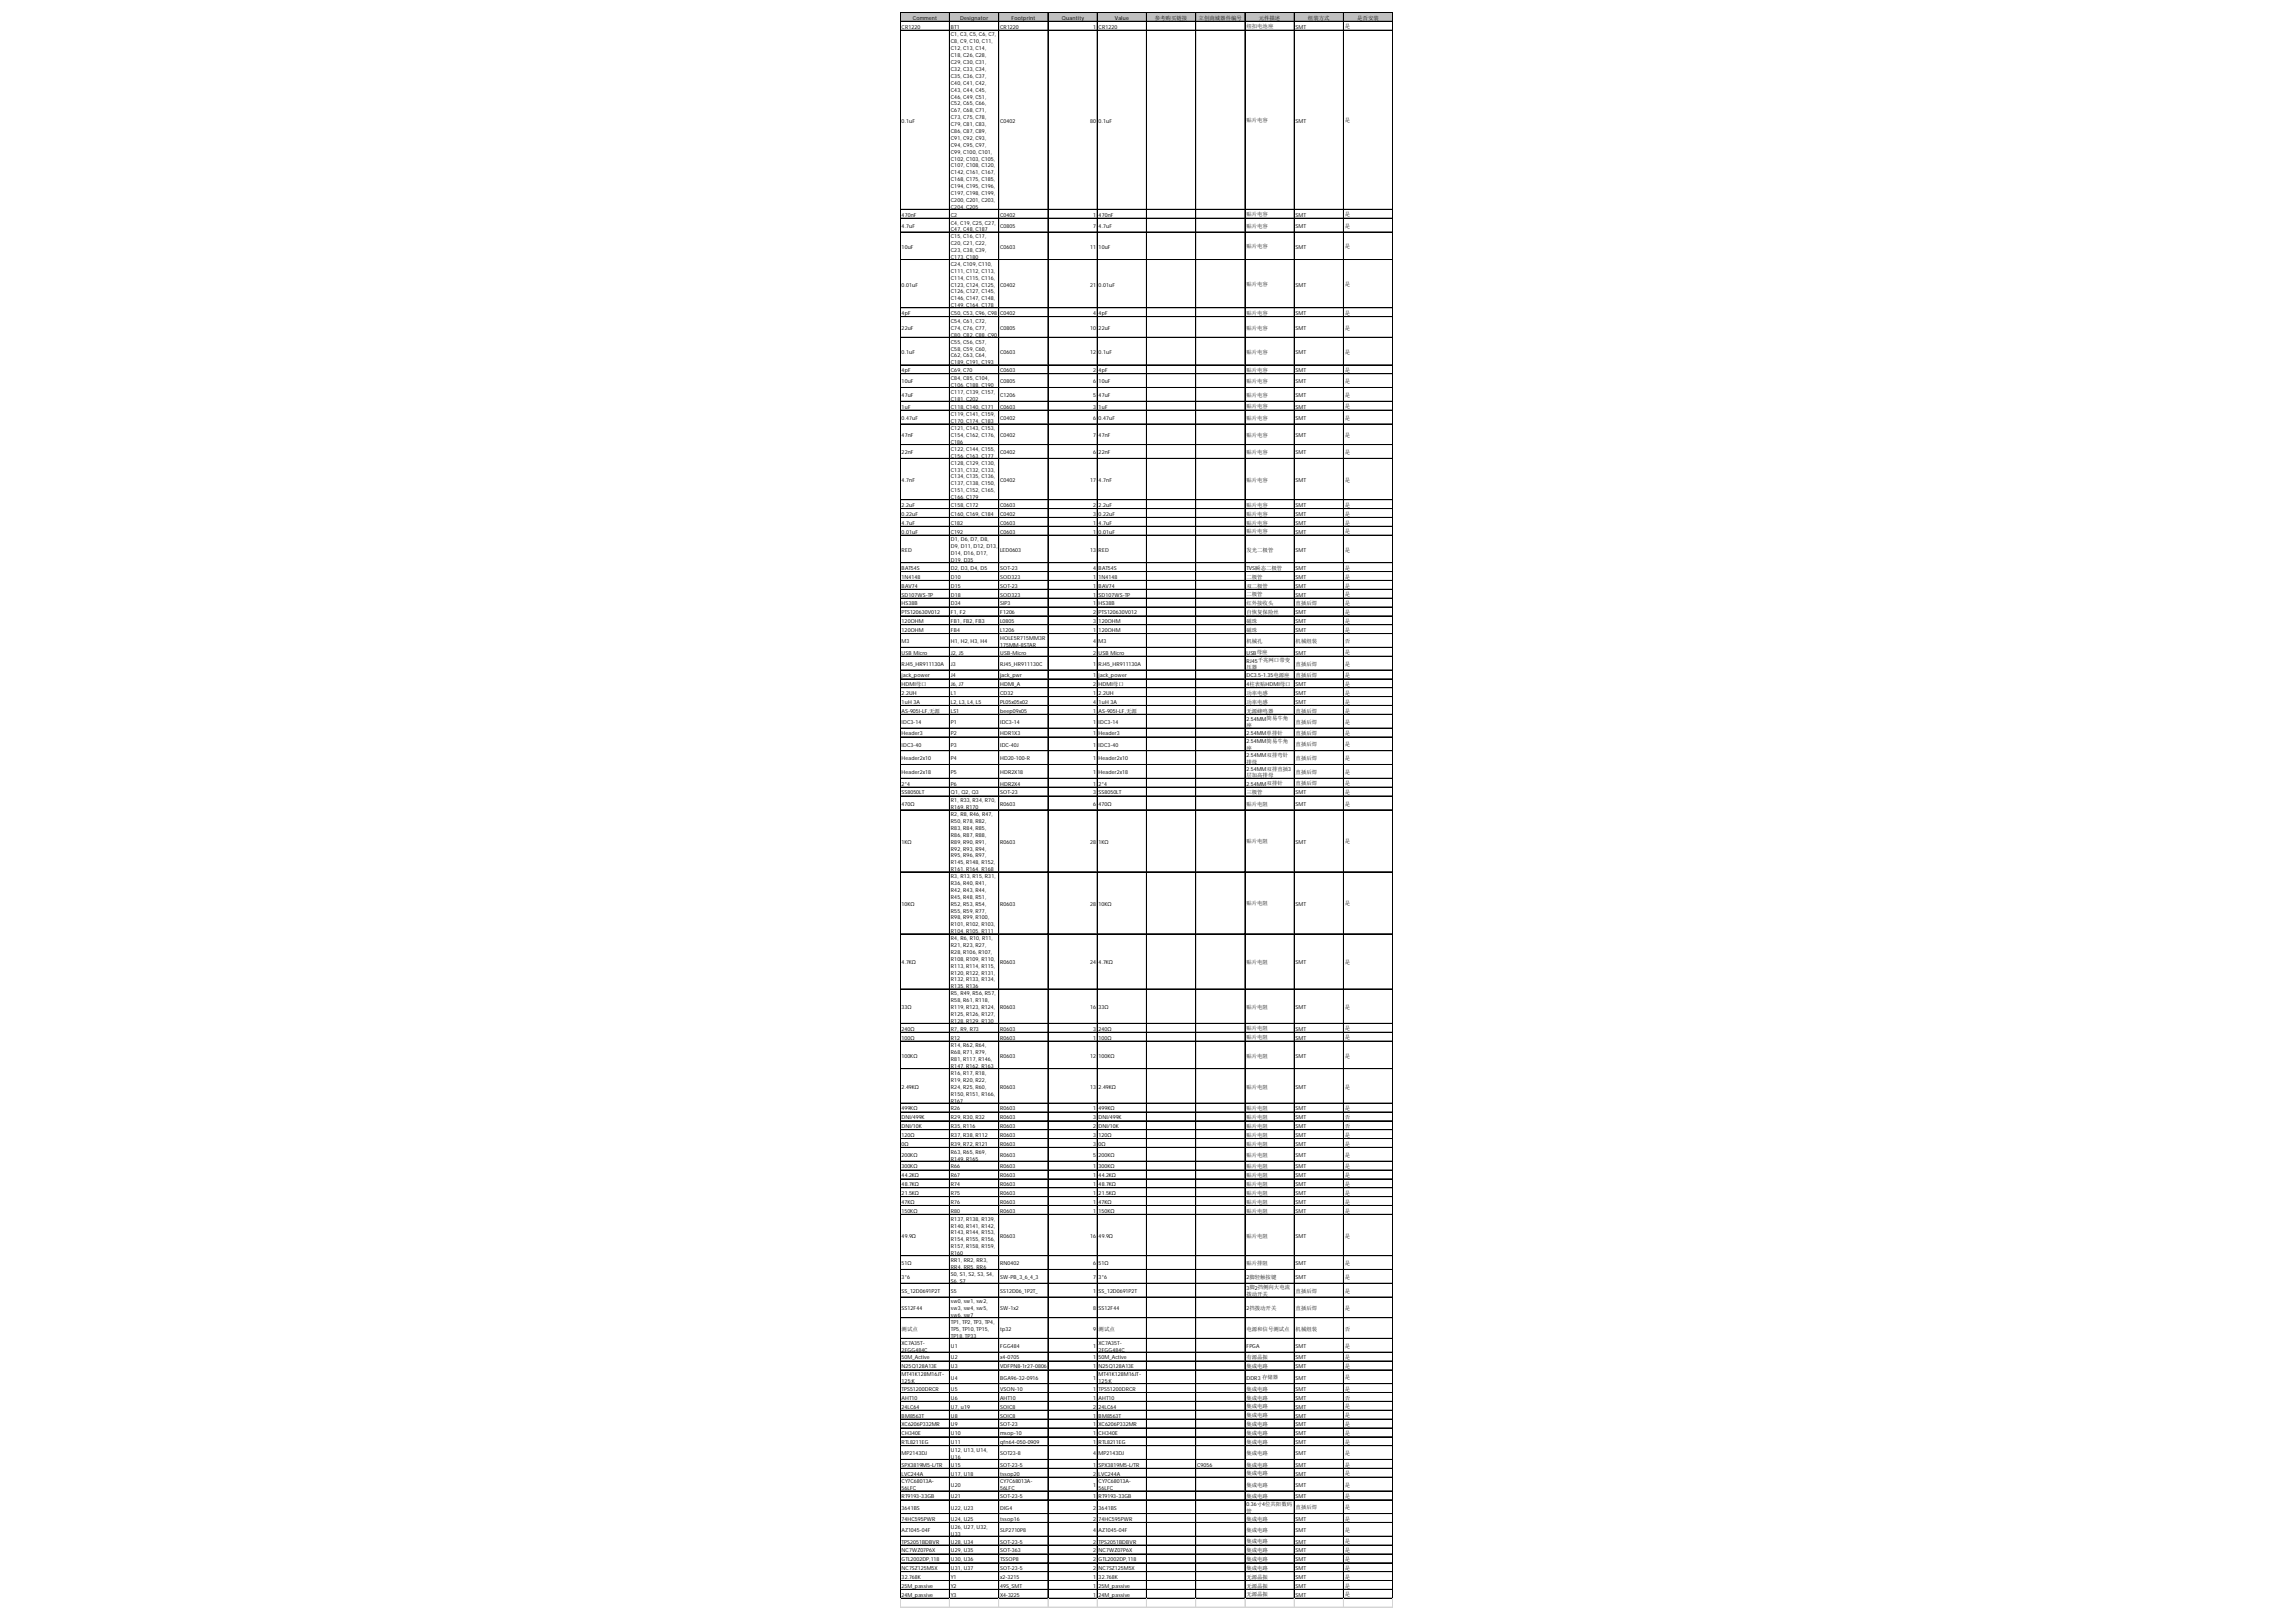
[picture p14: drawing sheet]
<svg xmlns="http://www.w3.org/2000/svg" width="297mm" height="210mm" viewBox="0 0 297 210" stroke-linecap="round" stroke-linejoin="round" font-family="sans-serif">
<defs><g id="words">
<g font-size=".7">
<text x="116.6" y="3.7">CR1220</text>
<text x="118.1" y="2.6">Comment</text>
<text x="123" y="3.7">BT1</text>
<text x="123" y="4.7">C1, C3, C5, C6, C7,</text>
<text x="123" y="5.6">C8, C9, C10, C11,</text>
<text x="124.2" y="2.6">Designator</text>
<text x="129.4" y="3.7">CR1220</text>
<text x="130.9" y="2.6">Footprint</text>
<text x="137.4" y="2.6">Quantity</text>
<text x="141.4" y="3.7">1</text>
<text x="142.1" y="3.7">CR1220</text>
<text x="144.2" y="2.6">Value</text>
<text x="149.4" y="2.5">参考购买链接</text>
<text x="155.1" y="2.5">立创商城器件编号</text>
<text x="161.2" y="3.7">纽扣电池座</text>
<text x="162.8" y="2.5">元件描述</text>
<text x="167.6" y="3.7">SMT</text>
<text x="169.2" y="2.5">组装方式</text>
<text x="174" y="3.7">是</text>
<text x="175.6" y="2.5">是否安装</text>
<text x="123" y="6.5">C12, C13, C14,</text>
<text x="123" y="7.4">C18, C26, C28,</text>
<text x="123" y="8.3">C29, C30, C31,</text>
<text x="123" y="9.2">C32, C33, C34,</text>
<text x="123" y="10.1">C35, C36, C37,</text>
<text x="123" y="11">C40, C41, C42,</text>
<text x="123" y="11.9">C43, C44, C45,</text>
<text x="116.6" y="15.9">0.1uF</text>
<text x="123" y="12.7">C46, C49, C51,</text>
<text x="123" y="13.6">C52, C65, C66,</text>
<text x="123" y="14.5">C67, C68, C71,</text>
<text x="123" y="15.4">C73, C75, C78,</text>
<text x="123" y="16.3">C79, C81, C83,</text>
<text x="123" y="17.2">C86, C87, C89,</text>
<text x="129.4" y="15.9">C0402</text>
<text x="141.1" y="15.9">80</text>
<text x="142.1" y="15.9">0.1uF</text>
<text x="161.2" y="15.8">贴片电容</text>
<text x="167.6" y="15.9">SMT</text>
<text x="174" y="15.8">是</text>
<text x="123" y="18.1">C91, C92, C93,</text>
<text x="123" y="19">C94, C95, C97,</text>
<text x="123" y="19.9">C99, C100, C101,</text>
<text x="123" y="20.8">C102, C103, C105,</text>
<text x="123" y="21.7">C107, C108, C120,</text>
<text x="123" y="22.6">C142, C161, C167,</text>
<text x="123" y="23.4">C168, C175, C185,</text>
<text x="116.6" y="28">470nF</text>
<text x="116.6" y="29.5">4.7uF</text>
<text x="123" y="24.3">C194, C195, C196,</text>
<text x="123" y="25.2">C197, C198, C199,</text>
<text x="123" y="26.1">C200, C201, C203,</text>
<text x="123" y="27">C204, C205</text>
<text x="123" y="28">C2</text>
<text x="123" y="29.1">C4, C19, C25, C27,</text>
<text x="123" y="29.9">C47, C48, C187</text>
<text x="129.4" y="28">C0402</text>
<text x="129.4" y="29.5">C0805</text>
<text x="141.4" y="28">1</text>
<text x="141.4" y="29.5">7</text>
<text x="142.1" y="28">470nF</text>
<text x="142.1" y="29.5">4.7uF</text>
<text x="161.2" y="28">贴片电容</text>
<text x="161.2" y="29.5">贴片电容</text>
<text x="167.6" y="28">SMT</text>
<text x="167.6" y="29.5">SMT</text>
<text x="174" y="28">是</text>
<text x="174" y="29.5">是</text>
<text x="116.6" y="32.2">10uF</text>
<text x="123" y="30.8">C15, C16, C17,</text>
<text x="123" y="31.7">C20, C21, C22,</text>
<text x="123" y="32.6">C23, C38, C39,</text>
<text x="123" y="33.5">C173, C180</text>
<text x="123" y="34.4">C24, C109, C110,</text>
<text x="123" y="35.3">C111, C112, C113,</text>
<text x="129.4" y="32.2">C0603</text>
<text x="141.1" y="32.2">11</text>
<text x="142.1" y="32.2">10uF</text>
<text x="161.2" y="32.1">贴片电容</text>
<text x="167.6" y="32.2">SMT</text>
<text x="174" y="32.1">是</text>
<text x="116.6" y="37.1">0.01uF</text>
<text x="116.6" y="40.8">4pF</text>
<text x="123" y="36.2">C114, C115, C116,</text>
<text x="123" y="37.1">C123, C124, C125,</text>
<text x="123" y="38">C126, C127, C145,</text>
<text x="123" y="38.9">C146, C147, C148,</text>
<text x="123" y="39.8">C149, C164, C178</text>
<text x="123" y="40.8">C50, C53, C96, C98</text>
<text x="123" y="41.8">C54, C61, C72,</text>
<text x="129.4" y="37.1">C0402</text>
<text x="129.4" y="40.8">C0402</text>
<text x="141.1" y="37.1">21</text>
<text x="141.4" y="40.8">4</text>
<text x="142.1" y="37.1">0.01uF</text>
<text x="142.1" y="40.8">4pF</text>
<text x="161.2" y="37.1">贴片电容</text>
<text x="161.2" y="40.7">贴片电容</text>
<text x="167.6" y="37.1">SMT</text>
<text x="167.6" y="40.8">SMT</text>
<text x="174" y="37.1">是</text>
<text x="174" y="40.7">是</text>
<text x="116.6" y="42.7">22uF</text>
<text x="116.6" y="45.8">0.1uF</text>
<text x="123" y="42.7">C74, C76, C77,</text>
<text x="123" y="43.6">C80, C82, C88, C90</text>
<text x="123" y="44.5">C55, C56, C57,</text>
<text x="123" y="45.4">C58, C59, C60,</text>
<text x="123" y="46.2">C62, C63, C64,</text>
<text x="123" y="47.1">C189, C191, C193</text>
<text x="129.4" y="42.7">C0805</text>
<text x="129.4" y="45.8">C0603</text>
<text x="141.1" y="42.7">10</text>
<text x="141.1" y="45.8">12</text>
<text x="142.1" y="42.7">22uF</text>
<text x="142.1" y="45.8">0.1uF</text>
<text x="161.2" y="42.7">贴片电容</text>
<text x="161.2" y="45.8">贴片电容</text>
<text x="167.6" y="42.7">SMT</text>
<text x="167.6" y="45.8">SMT</text>
<text x="174" y="42.7">是</text>
<text x="174" y="45.8">是</text>
<text x="116.6" y="48.2">4pF</text>
<text x="116.6" y="49.6">10uF</text>
<text x="116.6" y="51.4">47uF</text>
<text x="116.6" y="52.9">1uF</text>
<text x="123" y="48.2">C69, C70</text>
<text x="123" y="49.2">C84, C85, C104,</text>
<text x="123" y="50.1">C106, C188, C190</text>
<text x="123" y="51">C117, C139, C157,</text>
<text x="123" y="51.9">C181, C202</text>
<text x="123" y="52.9">C118, C140, C171</text>
<text x="123" y="53.9">C119, C141, C159,</text>
<text x="129.4" y="48.2">C0603</text>
<text x="129.4" y="49.6">C0805</text>
<text x="129.4" y="51.4">C1206</text>
<text x="129.4" y="52.9">C0603</text>
<text x="141.4" y="48.2">2</text>
<text x="141.4" y="49.6">6</text>
<text x="141.4" y="51.4">5</text>
<text x="141.4" y="52.9">3</text>
<text x="142.1" y="48.2">4pF</text>
<text x="142.1" y="49.6">10uF</text>
<text x="142.1" y="51.4">47uF</text>
<text x="142.1" y="52.9">1uF</text>
<text x="161.2" y="48.1">贴片电容</text>
<text x="161.2" y="49.6">贴片电容</text>
<text x="161.2" y="51.4">贴片电容</text>
<text x="161.2" y="52.8">贴片电容</text>
<text x="167.6" y="48.2">SMT</text>
<text x="167.6" y="49.6">SMT</text>
<text x="167.6" y="51.4">SMT</text>
<text x="167.6" y="52.9">SMT</text>
<text x="174" y="48.1">是</text>
<text x="174" y="49.6">是</text>
<text x="174" y="51.4">是</text>
<text x="174" y="52.8">是</text>
<text x="116.6" y="54.3">0.47uF</text>
<text x="116.6" y="56.6">47nF</text>
<text x="116.6" y="58.8">22nF</text>
<text x="123" y="54.8">C170, C174, C183</text>
<text x="123" y="55.7">C121, C143, C153,</text>
<text x="123" y="56.6">C154, C162, C176,</text>
<text x="123" y="57.5">C186</text>
<text x="123" y="58.4">C122, C144, C155,</text>
<text x="123" y="59.2">C156, C163, C177</text>
<text x="129.4" y="54.3">C0402</text>
<text x="129.4" y="56.6">C0402</text>
<text x="129.4" y="58.8">C0402</text>
<text x="141.4" y="54.3">6</text>
<text x="141.4" y="56.6">7</text>
<text x="141.4" y="58.8">6</text>
<text x="142.1" y="54.3">0.47uF</text>
<text x="142.1" y="56.6">47nF</text>
<text x="142.1" y="58.8">22nF</text>
<text x="161.2" y="54.3">贴片电容</text>
<text x="161.2" y="56.5">贴片电容</text>
<text x="161.2" y="58.8">贴片电容</text>
<text x="167.6" y="54.3">SMT</text>
<text x="167.6" y="56.6">SMT</text>
<text x="167.6" y="58.8">SMT</text>
<text x="174" y="54.3">是</text>
<text x="174" y="56.5">是</text>
<text x="174" y="58.8">是</text>
<text x="116.6" y="62.4">4.7nF</text>
<text x="116.6" y="65.6">2.2uF</text>
<text x="123" y="60.1">C128, C129, C130,</text>
<text x="123" y="61">C131, C132, C133,</text>
<text x="123" y="61.9">C134, C135, C136,</text>
<text x="123" y="62.8">C137, C138, C150,</text>
<text x="123" y="63.7">C151, C152, C165,</text>
<text x="123" y="64.6">C166, C179</text>
<text x="123" y="65.6">C158, C172</text>
<text x="129.4" y="62.4">C0402</text>
<text x="129.4" y="65.6">C0603</text>
<text x="141.1" y="62.4">17</text>
<text x="141.4" y="65.6">2</text>
<text x="142.1" y="62.4">4.7nF</text>
<text x="142.1" y="65.6">2.2uF</text>
<text x="161.2" y="62.3">贴片电容</text>
<text x="161.2" y="65.6">贴片电容</text>
<text x="167.6" y="62.4">SMT</text>
<text x="167.6" y="65.6">SMT</text>
<text x="174" y="62.3">是</text>
<text x="174" y="65.6">是</text>
<text x="116.6" y="66.8">0.22uF</text>
<text x="116.6" y="67.9">4.7uF</text>
<text x="116.6" y="69.1">0.01uF</text>
<text x="116.6" y="71.4">RED</text>
<text x="123" y="66.8">C160, C169, C184</text>
<text x="123" y="67.9">C182</text>
<text x="123" y="69.1">C192</text>
<text x="123" y="70.1">D1, D6, D7, D8,</text>
<text x="123" y="71">D9, D11, D12, D13,</text>
<text x="123" y="71.9">D14, D16, D17,</text>
<text x="129.4" y="66.8">C0402</text>
<text x="129.4" y="67.9">C0603</text>
<text x="129.4" y="69.1">C0603</text>
<text x="129.4" y="71.4">LED0603</text>
<text x="141.1" y="71.4">13</text>
<text x="141.4" y="66.8">3</text>
<text x="141.4" y="67.9">1</text>
<text x="141.4" y="69.1">1</text>
<text x="142.1" y="66.8">0.22uF</text>
<text x="142.1" y="67.9">4.7uF</text>
<text x="142.1" y="69.1">0.01uF</text>
<text x="142.1" y="71.4">RED</text>
<text x="161.2" y="66.7">贴片电容</text>
<text x="161.2" y="67.9">贴片电容</text>
<text x="161.2" y="69">贴片电容</text>
<text x="161.2" y="71.4">发光二极管</text>
<text x="167.6" y="66.8">SMT</text>
<text x="167.6" y="67.9">SMT</text>
<text x="167.6" y="69.1">SMT</text>
<text x="167.6" y="71.4">SMT</text>
<text x="174" y="66.7">是</text>
<text x="174" y="67.9">是</text>
<text x="174" y="69">是</text>
<text x="174" y="71.4">是</text>
<text x="116.6" y="73.8">BAT54S</text>
<text x="116.6" y="74.9">1N4148</text>
<text x="116.6" y="76.1">BAV74</text>
<text x="116.6" y="77.2">SD107WS-TP</text>
<text x="123" y="72.7">D19, D35</text>
<text x="123" y="73.8">D2, D3, D4, D5</text>
<text x="123" y="74.9">D10</text>
<text x="123" y="76.1">D15</text>
<text x="123" y="77.2">D18</text>
<text x="129.4" y="73.8">SOT-23</text>
<text x="129.4" y="74.9">SOD323</text>
<text x="129.4" y="76.1">SOT-23</text>
<text x="129.4" y="77.2">SOD323</text>
<text x="141.4" y="73.8">4</text>
<text x="141.4" y="74.9">1</text>
<text x="141.4" y="76.1">1</text>
<text x="141.4" y="77.2">1</text>
<text x="142.1" y="73.8">BAT54S</text>
<text x="142.1" y="74.9">1N4148</text>
<text x="142.1" y="76.1">BAV74</text>
<text x="142.1" y="77.2">SD107WS-TP</text>
<text x="161.2" y="73.8">TVS瞬态二极管</text>
<text x="161.2" y="74.9">二极管</text>
<text x="161.2" y="76">双二极管</text>
<text x="161.2" y="77.2">二极管</text>
<text x="167.6" y="73.8">SMT</text>
<text x="167.6" y="74.9">SMT</text>
<text x="167.6" y="76.1">SMT</text>
<text x="167.6" y="77.2">SMT</text>
<text x="174" y="73.7">是</text>
<text x="174" y="74.9">是</text>
<text x="174" y="76">是</text>
<text x="174" y="77.2">是</text>
<text x="116.6" y="78.4">HS38B</text>
<text x="116.6" y="79.5">PTS120630V012</text>
<text x="116.6" y="80.6">120OHM</text>
<text x="116.6" y="81.8">120OHM</text>
<text x="116.6" y="83.3">M3</text>
<text x="123" y="78.4">D34</text>
<text x="123" y="79.5">F1, F2</text>
<text x="123" y="80.6">FB1, FB2, FB3</text>
<text x="123" y="81.8">FB4</text>
<text x="123" y="83.3">H1, H2, H3, H4</text>
<text x="129.4" y="78.4">SIP3</text>
<text x="129.4" y="79.5">F1206</text>
<text x="129.4" y="80.6">L0805</text>
<text x="129.4" y="81.8">L1206</text>
<text x="129.4" y="82.8">HOLE5R715MM3R</text>
<text x="129.4" y="83.7">175MM-8STAR</text>
<text x="141.4" y="78.4">1</text>
<text x="141.4" y="79.5">2</text>
<text x="141.4" y="80.6">3</text>
<text x="141.4" y="81.8">1</text>
<text x="141.4" y="83.3">4</text>
<text x="142.1" y="78.4">HS38B</text>
<text x="142.1" y="79.5">PTS120630V012</text>
<text x="142.1" y="80.6">120OHM</text>
<text x="142.1" y="81.8">120OHM</text>
<text x="142.1" y="83.3">M3</text>
<text x="161.2" y="78.3">红外接收头</text>
<text x="161.2" y="79.5">自恢复保险丝</text>
<text x="161.2" y="80.6">磁珠</text>
<text x="161.2" y="81.8">磁珠</text>
<text x="161.2" y="83.2">机械孔</text>
<text x="167.6" y="78.3">直插后焊</text>
<text x="167.6" y="79.5">SMT</text>
<text x="167.6" y="80.6">SMT</text>
<text x="167.6" y="81.8">SMT</text>
<text x="167.6" y="83.2">机械组装</text>
<text x="174" y="78.3">是</text>
<text x="174" y="79.5">是</text>
<text x="174" y="80.6">是</text>
<text x="174" y="81.8">是</text>
<text x="174" y="83.2">否</text>
<text x="116.6" y="84.7">USB Micro</text>
<text x="116.6" y="86.2">RJ45_HR911130A</text>
<text x="116.6" y="87.6">jack_power</text>
<text x="116.6" y="88.8">HDMI母口</text>
<text x="116.6" y="89.9">2.2UH</text>
<text x="123" y="84.7">J2, J5</text>
<text x="123" y="86.2">J3</text>
<text x="123" y="87.6">J4</text>
<text x="123" y="88.8">J6, J7</text>
<text x="123" y="89.9">L1</text>
<text x="129.4" y="84.7">USB-Micro</text>
<text x="129.4" y="86.2">RJ45_HR911130C</text>
<text x="129.4" y="87.6">jack_pwr</text>
<text x="129.4" y="88.8">HDMI_A</text>
<text x="129.4" y="89.9">CD32</text>
<text x="141.4" y="84.7">2</text>
<text x="141.4" y="86.2">1</text>
<text x="141.4" y="87.6">1</text>
<text x="141.4" y="88.8">2</text>
<text x="141.4" y="89.9">1</text>
<text x="142.1" y="84.7">USB Micro</text>
<text x="142.1" y="86.2">RJ45_HR911130A</text>
<text x="142.1" y="87.6">jack_power</text>
<text x="142.1" y="88.8">HDMI母口</text>
<text x="142.1" y="89.9">2.2UH</text>
<text x="161.2" y="84.7">USB母座</text>
<text x="161.2" y="85.7">RJ45千兆网口带变</text>
<text x="161.2" y="86.6">压器</text>
<text x="161.2" y="87.6">DC3.5-1.35电源座</text>
<text x="161.2" y="88.8">4柱表贴HDMI母口</text>
<text x="161.2" y="89.9">功率电感</text>
<text x="167.6" y="84.7">SMT</text>
<text x="167.6" y="86.2">直插后焊</text>
<text x="167.6" y="87.6">直插后焊</text>
<text x="167.6" y="88.8">SMT</text>
<text x="167.6" y="89.9">SMT</text>
<text x="174" y="84.7">是</text>
<text x="174" y="86.2">是</text>
<text x="174" y="87.6">是</text>
<text x="174" y="88.8">是</text>
<text x="174" y="89.9">是</text>
<text x="116.6" y="91.1">1uH 3A</text>
<text x="116.6" y="92.2">AS-905I-LF,无源</text>
<text x="116.6" y="93.7">IDC3-14</text>
<text x="116.6" y="95.2">Header3</text>
<text x="123" y="91.1">L2, L3, L4, L5</text>
<text x="123" y="92.2">LS1</text>
<text x="123" y="93.7">P1</text>
<text x="123" y="95.2">P2</text>
<text x="129.4" y="91.1">PL05x05x02</text>
<text x="129.4" y="92.2">beep09x05</text>
<text x="129.4" y="93.7">IDC3-14</text>
<text x="129.4" y="95.2">HDR1X3</text>
<text x="141.4" y="91.1">4</text>
<text x="141.4" y="92.2">1</text>
<text x="141.4" y="93.7">1</text>
<text x="141.4" y="95.2">1</text>
<text x="142.1" y="91.1">1uH 3A</text>
<text x="142.1" y="92.2">AS-905I-LF,无源</text>
<text x="142.1" y="93.7">IDC3-14</text>
<text x="142.1" y="95.2">Header3</text>
<text x="161.2" y="91.1">功率电感</text>
<text x="161.2" y="92.2">无源蜂鸣器</text>
<text x="161.2" y="93.3">2.54MM简易牛角</text>
<text x="161.2" y="94.1">座</text>
<text x="161.2" y="95.2">2.54MM单排针</text>
<text x="167.6" y="91.1">SMT</text>
<text x="167.6" y="92.2">直插后焊</text>
<text x="167.6" y="93.7">直插后焊</text>
<text x="167.6" y="95.1">直插后焊</text>
<text x="174" y="91.1">是</text>
<text x="174" y="92.2">是</text>
<text x="174" y="93.7">是</text>
<text x="174" y="95.1">是</text>
<text x="116.6" y="96.6">IDC3-40</text>
<text x="116.6" y="98.4">Header2x10</text>
<text x="116.6" y="100.2">Header2x18</text>
<text x="116.6" y="101.7">2*4</text>
<text x="123" y="96.6">P3</text>
<text x="123" y="98.4">P4</text>
<text x="123" y="100.2">P5</text>
<text x="123" y="101.7">P6</text>
<text x="129.4" y="96.6">IDC-40J</text>
<text x="129.4" y="98.4">HD20-100-R</text>
<text x="129.4" y="100.2">HDR2X18</text>
<text x="129.4" y="101.7">HDR2X4</text>
<text x="141.4" y="96.6">1</text>
<text x="141.4" y="98.4">1</text>
<text x="141.4" y="100.2">1</text>
<text x="141.4" y="101.7">1</text>
<text x="142.1" y="96.6">IDC3-40</text>
<text x="142.1" y="98.4">Header2x10</text>
<text x="142.1" y="100.2">Header2x18</text>
<text x="142.1" y="101.7">2*4</text>
<text x="161.2" y="96.2">2.54MM简易牛角</text>
<text x="161.2" y="97">座</text>
<text x="161.2" y="98">2.54MM双排弯针</text>
<text x="161.2" y="98.8">排母</text>
<text x="161.2" y="99.8">2.54MM双排直插3</text>
<text x="161.2" y="100.6">层加高排母</text>
<text x="161.2" y="101.7">2.54MM双排针</text>
<text x="167.6" y="96.6">直插后焊</text>
<text x="167.6" y="98.4">直插后焊</text>
<text x="167.6" y="100.2">直插后焊</text>
<text x="167.6" y="101.6">直插后焊</text>
<text x="174" y="96.6">是</text>
<text x="174" y="98.4">是</text>
<text x="174" y="100.2">是</text>
<text x="174" y="101.6">是</text>
<text x="116.6" y="102.8">SS8050LT</text>
<text x="116.6" y="104.3">470Ω</text>
<text x="123" y="102.8">Q1, Q2, Q3</text>
<text x="123" y="103.8">R1, R33, R34, R70,</text>
<text x="123" y="104.7">R169, R170</text>
<text x="123" y="105.6">R2, R8, R46, R47,</text>
<text x="123" y="106.5">R50, R78, R82,</text>
<text x="123" y="107.4">R83, R84, R85,</text>
<text x="129.4" y="102.8">SOT-23</text>
<text x="129.4" y="104.3">R0603</text>
<text x="141.4" y="102.8">3</text>
<text x="141.4" y="104.3">6</text>
<text x="142.1" y="102.8">SS8050LT</text>
<text x="142.1" y="104.3">470Ω</text>
<text x="161.2" y="102.8">三极管</text>
<text x="161.2" y="104.2">贴片电阻</text>
<text x="167.6" y="102.8">SMT</text>
<text x="167.6" y="104.3">SMT</text>
<text x="174" y="102.8">是</text>
<text x="174" y="104.2">是</text>
<text x="116.6" y="109.2">1KΩ</text>
<text x="123" y="108.3">R86, R87, R88,</text>
<text x="123" y="109.2">R89, R90, R91,</text>
<text x="123" y="110.1">R92, R93, R94,</text>
<text x="123" y="111">R95, R96, R97,</text>
<text x="123" y="111.9">R145, R148, R152,</text>
<text x="123" y="112.7">R161, R164, R168</text>
<text x="123" y="113.6">R3, R13, R15, R31,</text>
<text x="129.4" y="109.2">R0603</text>
<text x="141.1" y="109.2">28</text>
<text x="142.1" y="109.2">1KΩ</text>
<text x="161.2" y="109.2">贴片电阻</text>
<text x="167.6" y="109.2">SMT</text>
<text x="174" y="109.2">是</text>
<text x="116.6" y="117.2">10KΩ</text>
<text x="123" y="114.5">R36, R40, R41,</text>
<text x="123" y="115.4">R42, R43, R44,</text>
<text x="123" y="116.3">R45, R48, R51,</text>
<text x="123" y="117.2">R52, R53, R54,</text>
<text x="123" y="118.1">R55, R59, R77,</text>
<text x="123" y="119">R98, R99, R100,</text>
<text x="123" y="119.9">R101, R102, R103,</text>
<text x="129.4" y="117.2">R0603</text>
<text x="141.1" y="117.2">28</text>
<text x="142.1" y="117.2">10KΩ</text>
<text x="161.2" y="117.2">贴片电阻</text>
<text x="167.6" y="117.2">SMT</text>
<text x="174" y="117.2">是</text>
<text x="116.6" y="124.8">4.7KΩ</text>
<text x="123" y="120.8">R104, R105, R111</text>
<text x="123" y="121.7">R4, R6, R10, R11,</text>
<text x="123" y="122.6">R21, R23, R27,</text>
<text x="123" y="123.4">R28, R106, R107,</text>
<text x="123" y="124.3">R108, R109, R110,</text>
<text x="123" y="125.2">R113, R114, R115,</text>
<text x="129.4" y="124.8">R0603</text>
<text x="141.1" y="124.8">24</text>
<text x="142.1" y="124.8">4.7KΩ</text>
<text x="161.2" y="124.8">贴片电阻</text>
<text x="167.6" y="124.8">SMT</text>
<text x="174" y="124.8">是</text>
<text x="116.6" y="130.6">33Ω</text>
<text x="123" y="126.1">R120, R122, R131,</text>
<text x="123" y="127">R132, R133, R134,</text>
<text x="123" y="127.9">R135, R136</text>
<text x="123" y="128.8">R5, R49, R56, R57,</text>
<text x="123" y="129.7">R58, R61, R118,</text>
<text x="123" y="130.6">R119, R123, R124,</text>
<text x="123" y="131.5">R125, R126, R127,</text>
<text x="129.4" y="130.6">R0603</text>
<text x="141.1" y="130.6">16</text>
<text x="142.1" y="130.6">33Ω</text>
<text x="161.2" y="130.6">贴片电阻</text>
<text x="167.6" y="130.6">SMT</text>
<text x="174" y="130.6">是</text>
<text x="116.6" y="133.4">240Ω</text>
<text x="116.6" y="134.5">100Ω</text>
<text x="116.6" y="136.9">100KΩ</text>
<text x="123" y="132.4">R128, R129, R130</text>
<text x="123" y="133.4">R7, R9, R73</text>
<text x="123" y="134.5">R12</text>
<text x="123" y="135.5">R14, R62, R64,</text>
<text x="123" y="136.4">R68, R71, R79,</text>
<text x="123" y="137.3">R81, R117, R146,</text>
<text x="129.4" y="133.4">R0603</text>
<text x="129.4" y="134.5">R0603</text>
<text x="129.4" y="136.9">R0603</text>
<text x="141.1" y="136.9">12</text>
<text x="141.4" y="133.4">3</text>
<text x="141.4" y="134.5">1</text>
<text x="142.1" y="133.4">240Ω</text>
<text x="142.1" y="134.5">100Ω</text>
<text x="142.1" y="136.9">100KΩ</text>
<text x="161.2" y="133.4">贴片电阻</text>
<text x="161.2" y="134.5">贴片电阻</text>
<text x="161.2" y="136.9">贴片电阻</text>
<text x="167.6" y="133.4">SMT</text>
<text x="167.6" y="134.5">SMT</text>
<text x="167.6" y="136.9">SMT</text>
<text x="174" y="133.4">是</text>
<text x="174" y="134.5">是</text>
<text x="174" y="136.9">是</text>
<text x="116.6" y="140.9">2.49KΩ</text>
<text x="116.6" y="143.7">499KΩ</text>
<text x="123" y="138.2">R147, R162, R163</text>
<text x="123" y="139.1">R16, R17, R18,</text>
<text x="123" y="140">R19, R20, R22,</text>
<text x="123" y="140.9">R24, R25, R60,</text>
<text x="123" y="141.8">R150, R151, R166,</text>
<text x="123" y="142.7">R167</text>
<text x="123" y="143.7">R26</text>
<text x="129.4" y="140.9">R0603</text>
<text x="129.4" y="143.7">R0603</text>
<text x="141.1" y="140.9">13</text>
<text x="141.4" y="143.7">1</text>
<text x="142.1" y="140.9">2.49KΩ</text>
<text x="142.1" y="143.7">499KΩ</text>
<text x="161.2" y="140.9">贴片电阻</text>
<text x="161.2" y="143.7">贴片电阻</text>
<text x="167.6" y="140.9">SMT</text>
<text x="167.6" y="143.7">SMT</text>
<text x="174" y="140.9">是</text>
<text x="174" y="143.7">是</text>
<text x="116.6" y="144.8">DNI/499K</text>
<text x="116.6" y="146">DNI/10K</text>
<text x="116.6" y="147.1">120Ω</text>
<text x="116.6" y="148.3">0Ω</text>
<text x="116.6" y="149.7">200KΩ</text>
<text x="123" y="144.8">R29, R30, R32</text>
<text x="123" y="146">R35, R116</text>
<text x="123" y="147.1">R37, R38, R112</text>
<text x="123" y="148.3">R39, R72, R121</text>
<text x="123" y="149.3">R63, R65, R69,</text>
<text x="129.4" y="144.8">R0603</text>
<text x="129.4" y="146">R0603</text>
<text x="129.4" y="147.1">R0603</text>
<text x="129.4" y="148.3">R0603</text>
<text x="129.4" y="149.7">R0603</text>
<text x="141.4" y="144.8">3</text>
<text x="141.4" y="146">2</text>
<text x="141.4" y="147.1">3</text>
<text x="141.4" y="148.3">3</text>
<text x="141.4" y="149.7">5</text>
<text x="142.1" y="144.8">DNI/499K</text>
<text x="142.1" y="146">DNI/10K</text>
<text x="142.1" y="147.1">120Ω</text>
<text x="142.1" y="148.3">0Ω</text>
<text x="142.1" y="149.7">200KΩ</text>
<text x="161.2" y="144.8">贴片电阻</text>
<text x="161.2" y="146">贴片电阻</text>
<text x="161.2" y="147.1">贴片电阻</text>
<text x="161.2" y="148.3">贴片电阻</text>
<text x="161.2" y="149.7">贴片电阻</text>
<text x="167.6" y="144.8">SMT</text>
<text x="167.6" y="146">SMT</text>
<text x="167.6" y="147.1">SMT</text>
<text x="167.6" y="148.3">SMT</text>
<text x="167.6" y="149.7">SMT</text>
<text x="174" y="144.8">否</text>
<text x="174" y="146">否</text>
<text x="174" y="147.1">是</text>
<text x="174" y="148.3">是</text>
<text x="174" y="149.7">是</text>
<text x="116.6" y="151.2">300KΩ</text>
<text x="116.6" y="152.4">44.2KΩ</text>
<text x="116.6" y="153.5">48.7KΩ</text>
<text x="116.6" y="154.7">21.5KΩ</text>
<text x="116.6" y="155.8">47KΩ</text>
<text x="123" y="150.2">R149, R165</text>
<text x="123" y="151.2">R66</text>
<text x="123" y="152.4">R67</text>
<text x="123" y="153.5">R74</text>
<text x="123" y="154.7">R75</text>
<text x="123" y="155.8">R76</text>
<text x="129.4" y="151.2">R0603</text>
<text x="129.4" y="152.4">R0603</text>
<text x="129.4" y="153.5">R0603</text>
<text x="129.4" y="154.7">R0603</text>
<text x="129.4" y="155.8">R0603</text>
<text x="141.4" y="151.2">1</text>
<text x="141.4" y="152.4">1</text>
<text x="141.4" y="153.5">1</text>
<text x="141.4" y="154.7">1</text>
<text x="141.4" y="155.8">1</text>
<text x="142.1" y="151.2">300KΩ</text>
<text x="142.1" y="152.4">44.2KΩ</text>
<text x="142.1" y="153.5">48.7KΩ</text>
<text x="142.1" y="154.7">21.5KΩ</text>
<text x="142.1" y="155.8">47KΩ</text>
<text x="161.2" y="151.2">贴片电阻</text>
<text x="161.2" y="152.3">贴片电阻</text>
<text x="161.2" y="153.5">贴片电阻</text>
<text x="161.2" y="154.6">贴片电阻</text>
<text x="161.2" y="155.8">贴片电阻</text>
<text x="167.6" y="151.2">SMT</text>
<text x="167.6" y="152.4">SMT</text>
<text x="167.6" y="153.5">SMT</text>
<text x="167.6" y="154.7">SMT</text>
<text x="167.6" y="155.8">SMT</text>
<text x="174" y="151.2">是</text>
<text x="174" y="152.3">是</text>
<text x="174" y="153.5">是</text>
<text x="174" y="154.6">是</text>
<text x="174" y="155.8">是</text>
<text x="116.6" y="156.9">150KΩ</text>
<text x="116.6" y="160.2">49.9Ω</text>
<text x="123" y="156.9">R80</text>
<text x="123" y="158">R137, R138, R139,</text>
<text x="123" y="158.9">R140, R141, R142,</text>
<text x="123" y="159.7">R143, R144, R153,</text>
<text x="123" y="160.6">R154, R155, R156,</text>
<text x="123" y="161.5">R157, R158, R159,</text>
<text x="129.4" y="156.9">R0603</text>
<text x="129.4" y="160.2">R0603</text>
<text x="141.1" y="160.2">16</text>
<text x="141.4" y="156.9">1</text>
<text x="142.1" y="156.9">150KΩ</text>
<text x="142.1" y="160.2">49.9Ω</text>
<text x="161.2" y="156.9">贴片电阻</text>
<text x="161.2" y="160.2">贴片电阻</text>
<text x="167.6" y="156.9">SMT</text>
<text x="167.6" y="160.2">SMT</text>
<text x="174" y="156.9">是</text>
<text x="174" y="160.2">是</text>
<text x="116.6" y="163.8">51Ω</text>
<text x="116.6" y="165.5">3*6</text>
<text x="116.6" y="167.3">SS_12D0691P2T</text>
<text x="123" y="162.4">R160</text>
<text x="123" y="163.3">RR1, RR2, RR3,</text>
<text x="123" y="164.2">RR4, RR5, RR6</text>
<text x="123" y="165.1">S0, S1, S2, S3, S4,</text>
<text x="123" y="166">S6, S7</text>
<text x="123" y="167.3">S5</text>
<text x="129.4" y="163.8">RN0402</text>
<text x="129.4" y="165.5">SW-PB_3_6_4_3</text>
<text x="129.4" y="167.3">SS12D06_1P2T_</text>
<text x="141.4" y="163.8">6</text>
<text x="141.4" y="165.5">7</text>
<text x="141.4" y="167.3">1</text>
<text x="142.1" y="163.8">51Ω</text>
<text x="142.1" y="165.5">3*6</text>
<text x="142.1" y="167.3">SS_12D0691P2T</text>
<text x="161.2" y="163.7">贴片排阻</text>
<text x="161.2" y="165.5">2脚轻触按键</text>
<text x="161.2" y="166.9">3脚2挡侧向大电流</text>
<text x="161.2" y="167.7">拨动开关</text>
<text x="167.6" y="163.8">SMT</text>
<text x="167.6" y="165.5">SMT</text>
<text x="167.6" y="167.3">直插后焊</text>
<text x="174" y="163.7">是</text>
<text x="174" y="165.5">是</text>
<text x="174" y="167.3">是</text>
<text x="116.6" y="169.6">SS12F44</text>
<text x="116.6" y="172.2">测试点</text>
<text x="123" y="168.7">sw0, sw1, sw2,</text>
<text x="123" y="169.6">sw3, sw4, sw5,</text>
<text x="123" y="170.4">sw6, sw7</text>
<text x="123" y="171.3">TP1, TP2, TP3, TP4,</text>
<text x="123" y="172.2">TP5, TP10, TP15,</text>
<text x="123" y="173.1">TP18, TP33</text>
<text x="129.4" y="169.6">SW-1x2</text>
<text x="129.4" y="172.2">tp32</text>
<text x="141.4" y="169.6">8</text>
<text x="141.4" y="172.2">9</text>
<text x="142.1" y="169.6">SS12F44</text>
<text x="142.1" y="172.2">测试点</text>
<text x="161.2" y="169.6">2挡拨动开关</text>
<text x="161.2" y="172.2">电源和信号测试点</text>
<text x="167.6" y="169.5">直插后焊</text>
<text x="167.6" y="172.2">机械组装</text>
<text x="174" y="169.5">是</text>
<text x="174" y="172.2">否</text>
<text x="116.6" y="174">XC7A35T-</text>
<text x="116.6" y="174.9">2FGG484C</text>
<text x="116.6" y="175.9">50M_Active</text>
<text x="116.6" y="177.1">N25Q128A13E</text>
<text x="116.6" y="178.1">MT41K128M16JT-</text>
<text x="116.6" y="179">125:K</text>
<text x="123" y="174.5">U1</text>
<text x="123" y="175.9">U2</text>
<text x="123" y="177.1">U3</text>
<text x="123" y="178.5">U4</text>
<text x="129.4" y="174.5">FGG484</text>
<text x="129.4" y="175.9">x4-0705</text>
<text x="129.4" y="177.1">VDFPN8-1r27-0806</text>
<text x="129.4" y="178.5">BGA96-32-0916</text>
<text x="141.4" y="174.5">1</text>
<text x="141.4" y="175.9">1</text>
<text x="141.4" y="177.1">1</text>
<text x="141.4" y="178.5">1</text>
<text x="142.1" y="174">XC7A35T-</text>
<text x="142.1" y="174.9">2FGG484C</text>
<text x="142.1" y="175.9">50M_Active</text>
<text x="142.1" y="177.1">N25Q128A13E</text>
<text x="142.1" y="178.1">MT41K128M16JT-</text>
<text x="142.1" y="179">125:K</text>
<text x="161.2" y="174.5">FPGA</text>
<text x="161.2" y="175.9">有源晶振</text>
<text x="161.2" y="177">集成电路</text>
<text x="161.2" y="178.5">DDR3 存储器</text>
<text x="161.2" y="180">集成电路</text>
<text x="167.6" y="174.5">SMT</text>
<text x="167.6" y="175.9">SMT</text>
<text x="167.6" y="177.1">SMT</text>
<text x="167.6" y="178.5">SMT</text>
<text x="174" y="174.4">是</text>
<text x="174" y="175.9">是</text>
<text x="174" y="177">是</text>
<text x="174" y="178.5">是</text>
<text x="174" y="180">是</text>
<text x="116.6" y="180">TPS51200DRCR</text>
<text x="116.6" y="181.1">AHT10</text>
<text x="116.6" y="182.3">24LC64</text>
<text x="116.6" y="183.4">BM8563T</text>
<text x="116.6" y="184.6">XC6206P332MR</text>
<text x="116.6" y="185.7">CH340E</text>
<text x="123" y="180">U5</text>
<text x="123" y="181.1">U6</text>
<text x="123" y="182.3">U7, u19</text>
<text x="123" y="183.4">U8</text>
<text x="123" y="184.6">U9</text>
<text x="123" y="185.7">U10</text>
<text x="129.4" y="180">VSON-10</text>
<text x="129.4" y="181.1">AHT10</text>
<text x="129.4" y="182.3">SOIC8</text>
<text x="129.4" y="183.4">SOIC8</text>
<text x="129.4" y="184.6">SOT-23</text>
<text x="129.4" y="185.7">msop-10</text>
<text x="141.4" y="180">1</text>
<text x="141.4" y="181.1">1</text>
<text x="141.4" y="182.3">2</text>
<text x="141.4" y="183.4">1</text>
<text x="141.4" y="184.6">1</text>
<text x="141.4" y="185.7">1</text>
<text x="142.1" y="180">TPS51200DRCR</text>
<text x="142.1" y="181.1">AHT10</text>
<text x="142.1" y="182.3">24LC64</text>
<text x="142.1" y="183.4">BM8563T</text>
<text x="142.1" y="184.6">XC6206P332MR</text>
<text x="142.1" y="185.7">CH340E</text>
<text x="161.2" y="181.1">集成电路</text>
<text x="161.2" y="182.3">集成电路</text>
<text x="161.2" y="183.4">集成电路</text>
<text x="161.2" y="184.6">集成电路</text>
<text x="161.2" y="185.7">集成电路</text>
<text x="167.6" y="180">SMT</text>
<text x="167.6" y="181.1">SMT</text>
<text x="167.6" y="182.3">SMT</text>
<text x="167.6" y="183.4">SMT</text>
<text x="167.6" y="184.6">SMT</text>
<text x="167.6" y="185.7">SMT</text>
<text x="174" y="181.1">否</text>
<text x="174" y="182.3">是</text>
<text x="174" y="183.4">是</text>
<text x="174" y="184.6">是</text>
<text x="174" y="185.7">是</text>
<text x="116.6" y="186.9">RTL8211EG</text>
<text x="116.6" y="188.3">MP2143DJ</text>
<text x="116.6" y="189.8">SPX3819M5-L/TR</text>
<text x="116.6" y="191">LVC244A</text>
<text x="116.6" y="192">CY7C68013A-</text>
<text x="123" y="186.9">U11</text>
<text x="123" y="187.9">U12, U13, U14,</text>
<text x="123" y="188.8">U16</text>
<text x="123" y="189.8">U15</text>
<text x="123" y="191">U17, U18</text>
<text x="129.4" y="186.9">qfn64-050-0909</text>
<text x="129.4" y="188.3">SOT23-8</text>
<text x="129.4" y="189.8">SOT-23-5</text>
<text x="129.4" y="191">tssop20</text>
<text x="129.4" y="192">CY7C68013A-</text>
<text x="141.4" y="186.9">1</text>
<text x="141.4" y="188.3">4</text>
<text x="141.4" y="189.8">1</text>
<text x="141.4" y="191">2</text>
<text x="142.1" y="186.9">RTL8211EG</text>
<text x="142.1" y="188.3">MP2143DJ</text>
<text x="142.1" y="189.8">SPX3819M5-L/TR</text>
<text x="142.1" y="191">LVC244A</text>
<text x="142.1" y="192">CY7C68013A-</text>
<text x="154.9" y="189.8">C9056</text>
<text x="161.2" y="186.9">集成电路</text>
<text x="161.2" y="188.3">集成电路</text>
<text x="161.2" y="189.8">集成电路</text>
<text x="161.2" y="190.9">集成电路</text>
<text x="167.6" y="186.9">SMT</text>
<text x="167.6" y="188.3">SMT</text>
<text x="167.6" y="189.8">SMT</text>
<text x="167.6" y="191">SMT</text>
<text x="174" y="186.9">是</text>
<text x="174" y="188.3">是</text>
<text x="174" y="189.8">是</text>
<text x="174" y="190.9">是</text>
<text x="116.6" y="192.9">56LFC</text>
<text x="116.6" y="193.9">RT9193-33GB</text>
<text x="116.6" y="195.4">3641BS</text>
<text x="116.6" y="196.8">74HC595PWR</text>
<text x="123" y="192.4">U20</text>
<text x="123" y="193.9">U21</text>
<text x="123" y="195.4">U22, U23</text>
<text x="123" y="196.8">U24, U25</text>
<text x="123" y="197.8">U26, U27, U32,</text>
<text x="129.4" y="192.9">56LFC</text>
<text x="129.4" y="193.9">SOT-23-5</text>
<text x="129.4" y="195.4">DIG4</text>
<text x="129.4" y="196.8">tssop16</text>
<text x="141.4" y="192.4">1</text>
<text x="141.4" y="193.9">1</text>
<text x="141.4" y="195.4">2</text>
<text x="141.4" y="196.8">2</text>
<text x="142.1" y="192.9">56LFC</text>
<text x="142.1" y="193.9">RT9193-33GB</text>
<text x="142.1" y="195.4">3641BS</text>
<text x="142.1" y="196.8">74HC595PWR</text>
<text x="161.2" y="192.4">集成电路</text>
<text x="161.2" y="193.9">集成电路</text>
<text x="161.2" y="194.9">0.36寸4位共阳数码</text>
<text x="161.2" y="195.8">管</text>
<text x="161.2" y="196.8">集成电路</text>
<text x="167.6" y="192.4">SMT</text>
<text x="167.6" y="193.9">SMT</text>
<text x="167.6" y="195.3">直插后焊</text>
<text x="167.6" y="196.8">SMT</text>
<text x="174" y="192.4">是</text>
<text x="174" y="193.9">是</text>
<text x="174" y="195.3">是</text>
<text x="174" y="196.8">是</text>
<text x="116.6" y="198.3">AZ1045-04F</text>
<text x="116.6" y="199.7">TPS2051BDBVR</text>
<text x="116.6" y="200.9">NC7WZ07P6X</text>
<text x="116.6" y="202">GTL2002DP,118</text>
<text x="116.6" y="203.2">NC7SZ125M5X</text>
<text x="123" y="198.7">U33</text>
<text x="123" y="199.7">U28, U34</text>
<text x="123" y="200.9">U29, U35</text>
<text x="123" y="202">U30, U36</text>
<text x="123" y="203.2">U31, U37</text>
<text x="129.4" y="198.3">SLP2710P8</text>
<text x="129.4" y="199.7">SOT-23-5</text>
<text x="129.4" y="200.9">SOT-363</text>
<text x="129.4" y="202">TSSOP8</text>
<text x="129.4" y="203.2">SOT-23-5</text>
<text x="141.4" y="198.3">4</text>
<text x="141.4" y="199.7">2</text>
<text x="141.4" y="200.9">2</text>
<text x="141.4" y="202">2</text>
<text x="141.4" y="203.2">2</text>
<text x="142.1" y="198.3">AZ1045-04F</text>
<text x="142.1" y="199.7">TPS2051BDBVR</text>
<text x="142.1" y="200.9">NC7WZ07P6X</text>
<text x="142.1" y="202">GTL2002DP,118</text>
<text x="142.1" y="203.2">NC7SZ125M5X</text>
<text x="161.2" y="198.3">集成电路</text>
<text x="161.2" y="199.7">集成电路</text>
<text x="161.2" y="200.9">集成电路</text>
<text x="161.2" y="202">集成电路</text>
<text x="161.2" y="203.2">集成电路</text>
<text x="167.6" y="198.3">SMT</text>
<text x="167.6" y="199.7">SMT</text>
<text x="167.6" y="200.9">SMT</text>
<text x="167.6" y="202">SMT</text>
<text x="167.6" y="203.2">SMT</text>
<text x="174" y="198.3">是</text>
<text x="174" y="199.7">是</text>
<text x="174" y="200.9">是</text>
<text x="174" y="202">是</text>
<text x="174" y="203.2">是</text>
<text x="116.6" y="204.3">32.768K</text>
<text x="116.6" y="205.5">25M_passive</text>
<text x="116.6" y="206.6">24M_passive</text>
<text x="123" y="204.3">Y1</text>
<text x="123" y="205.5">Y2</text>
<text x="123" y="206.6">Y3</text>
<text x="129.4" y="204.3">x2-3215</text>
<text x="129.4" y="205.5">49S_SMT</text>
<text x="129.4" y="206.6">X4-3225</text>
<text x="141.4" y="204.3">1</text>
<text x="141.4" y="205.5">1</text>
<text x="141.4" y="206.6">1</text>
<text x="142.1" y="204.3">32.768K</text>
<text x="142.1" y="205.5">25M_passive</text>
<text x="142.1" y="206.6">24M_passive</text>
<text x="161.2" y="204.3">无源晶振</text>
<text x="161.2" y="205.5">无源晶振</text>
<text x="161.2" y="206.6">无源晶振</text>
<text x="167.6" y="204.3">SMT</text>
<text x="167.6" y="205.5">SMT</text>
<text x="167.6" y="206.6">SMT</text>
<text x="174" y="204.3">是</text>
<text x="174" y="205.5">是</text>
<text x="174" y="206.6">是</text>
</g>
</g></defs>
<path d="M116.5 1.6h63.7v1.2h-63.7z" fill="#c0c0c0"/>
<g fill="none" stroke="#000" stroke-width=".13">
<path d="M116.5 1.6v205.3M116.5 1.6h63.7M116.5 2.8h63.7M116.5 3.9h63.7M122.8 1.7v205.2M122.9 1.7v205.2M129.2 1.7v205.2M135.6 1.7v205.2M141.9 1.7v205.2M142 1.7v205.2M148.3 1.7v205.2M154.7 1.7v205.2"/>
<path d="M161.1 1.7v205.2M167.4 1.7v205.2M167.5 1.7v205.2M173.8 1.7v205.2M180.2 1.7v205.2M116.5 27.1h63.7M116.5 28.2h63.7M116.5 28.3h63.7M116.5 30h63.7M116.5 33.6h63.7M116.5 39.8h63.7M116.5 39.9h63.7"/>
<path d="M116.5 41h63.7M116.5 43.6h63.7M116.5 43.7h63.7M116.5 47.2h63.7M116.5 48.4h63.7M116.5 50.1h63.7M116.5 50.2h63.7M116.5 51.9h63.7M116.5 53.1h63.7M116.5 54.9h63.7M116.5 57.5h63.7M116.5 57.6h63.7"/>
<path d="M116.5 59.3h63.7M116.5 64.7h63.7M116.5 65.8h63.7M116.5 67h63.7M116.5 68.1h63.7M116.5 69.3h63.7M116.5 72.8h63.7M116.5 74h63.7M116.5 75.1h63.7M116.5 76.3h63.7M116.5 77.4h63.7M116.5 78.5h63.7"/>
<path d="M116.5 78.6h63.7M116.5 79.7h63.7M116.5 80.8h63.7M116.5 80.9h63.7M116.5 82h63.7M116.5 83.8h63.7M116.5 84.9h63.7M116.5 85h63.7M116.5 86.7h63.7M116.5 87.8h63.7M116.5 87.9h63.7M116.5 89h63.7"/>
<path d="M116.5 90.1h63.7M116.5 90.2h63.7M116.5 91.3h63.7M116.5 92.4h63.7M116.5 92.5h63.7M116.5 94.2h63.7M116.5 95.4h63.7M116.5 97.1h63.7M116.5 97.2h63.7M116.5 98.9h63.7M116.5 99h63.7M116.5 100.7h63.7"/>
<path d="M116.5 101.9h63.7M116.5 103h63.7M116.5 104.8h63.7M116.5 112.8h63.7M116.5 120.8h63.7M116.5 120.9h63.7M116.5 128h63.7M116.5 132.4h63.7M116.5 132.5h63.7M116.5 133.6h63.7M116.5 134.7h63.7M116.5 134.8h63.7"/>
<path d="M116.5 138.3h63.7M116.5 142.8h63.7M116.5 143.9h63.7M116.5 145h63.7M116.5 145.1h63.7M116.5 146.2h63.7M116.5 147.3h63.7M116.5 147.4h63.7M116.5 148.5h63.7M116.5 150.3h63.7M116.5 151.4h63.7M116.5 152.6h63.7"/>
<path d="M116.5 153.7h63.7M116.5 154.9h63.7M116.5 156h63.7M116.5 157.1h63.7M116.5 157.2h63.7M116.5 162.5h63.7M116.5 164.3h63.7M116.5 166.1h63.7M116.5 167.8h63.7M116.5 167.9h63.7M116.5 170.5h63.7M116.5 170.6h63.7"/>
<path d="M116.5 173.2h63.7M116.5 175h63.7M116.5 176.1h63.7M116.5 176.2h63.7M116.5 177.3h63.7M116.5 179.1h63.7M116.5 180.2h63.7M116.5 181.3h63.7M116.5 181.4h63.7M116.5 182.5h63.7M116.5 183.6h63.7M116.5 183.7h63.7"/>
<path d="M116.5 184.8h63.7M116.5 185.9h63.7M116.5 186h63.7M116.5 187.1h63.7M116.5 188.9h63.7M116.5 190h63.7M116.5 191.2h63.7M116.5 192.9h63.7M116.5 193h63.7M116.5 194.1h63.7M116.5 195.9h63.7M116.5 197h63.7"/>
<path d="M116.5 198.8h63.7M116.5 199.9h63.7M116.5 200h63.7M116.5 201.1h63.7M116.5 202.2h63.7M116.5 202.3h63.7M116.5 203.4h63.7M116.5 204.5h63.7M116.5 204.6h63.7M116.5 205.7h63.7M116.5 206.8h63.7M116.5 206.9h63.7"/>
</g>
<path d="M116.5 206.9v1.2" fill="none" stroke="#d4d4d4" stroke-width=".13"/>
<path d="M116.5 206.9v1.2z" fill="#d4d4d4"/>
<path d="M122.8 206.9v1.2" fill="none" stroke="#d4d4d4" stroke-width=".13"/>
<path d="M122.8 206.9l.1 1.2z" fill="#d4d4d4"/>
<path d="M129.2 206.9v1.2" fill="none" stroke="#d4d4d4" stroke-width=".13"/>
<path d="M129.2 206.9l.1 1.2z" fill="#d4d4d4"/>
<path d="M135.6 206.9v1.2" fill="none" stroke="#d4d4d4" stroke-width=".13"/>
<path d="M135.6 206.9v1.2z" fill="#d4d4d4"/>
<path d="M141.9 206.9v1.2" fill="none" stroke="#d4d4d4" stroke-width=".13"/>
<path d="M141.9 206.9l.1 1.2z" fill="#d4d4d4"/>
<path d="M148.3 206.9v1.2" fill="none" stroke="#d4d4d4" stroke-width=".13"/>
<path d="M148.3 206.9l.1 1.2z" fill="#d4d4d4"/>
<path d="M154.7 206.9v1.2" fill="none" stroke="#d4d4d4" stroke-width=".13"/>
<path d="M154.7 206.9l.1 1.2z" fill="#d4d4d4"/>
<path d="M161.1 206.9v1.2" fill="none" stroke="#d4d4d4" stroke-width=".13"/>
<path d="M161.1 206.9v1.2z" fill="#d4d4d4"/>
<path d="M167.4 206.9v1.2" fill="none" stroke="#d4d4d4" stroke-width=".13"/>
<path d="M167.4 206.9l.1 1.2z" fill="#d4d4d4"/>
<path d="M173.8 206.9v1.2" fill="none" stroke="#d4d4d4" stroke-width=".13"/>
<path d="M173.8 206.9l.1 1.2z" fill="#d4d4d4"/>
<path d="M180.2 206.9v1.2" fill="none" stroke="#d4d4d4" stroke-width=".13"/>
<path d="M180.2 206.9v1.2z" fill="#d4d4d4"/>
<path d="M116.5 208h63.7" fill="none" stroke="#d4d4d4" stroke-width=".13"/>
<use href="#words"/>
</svg>
